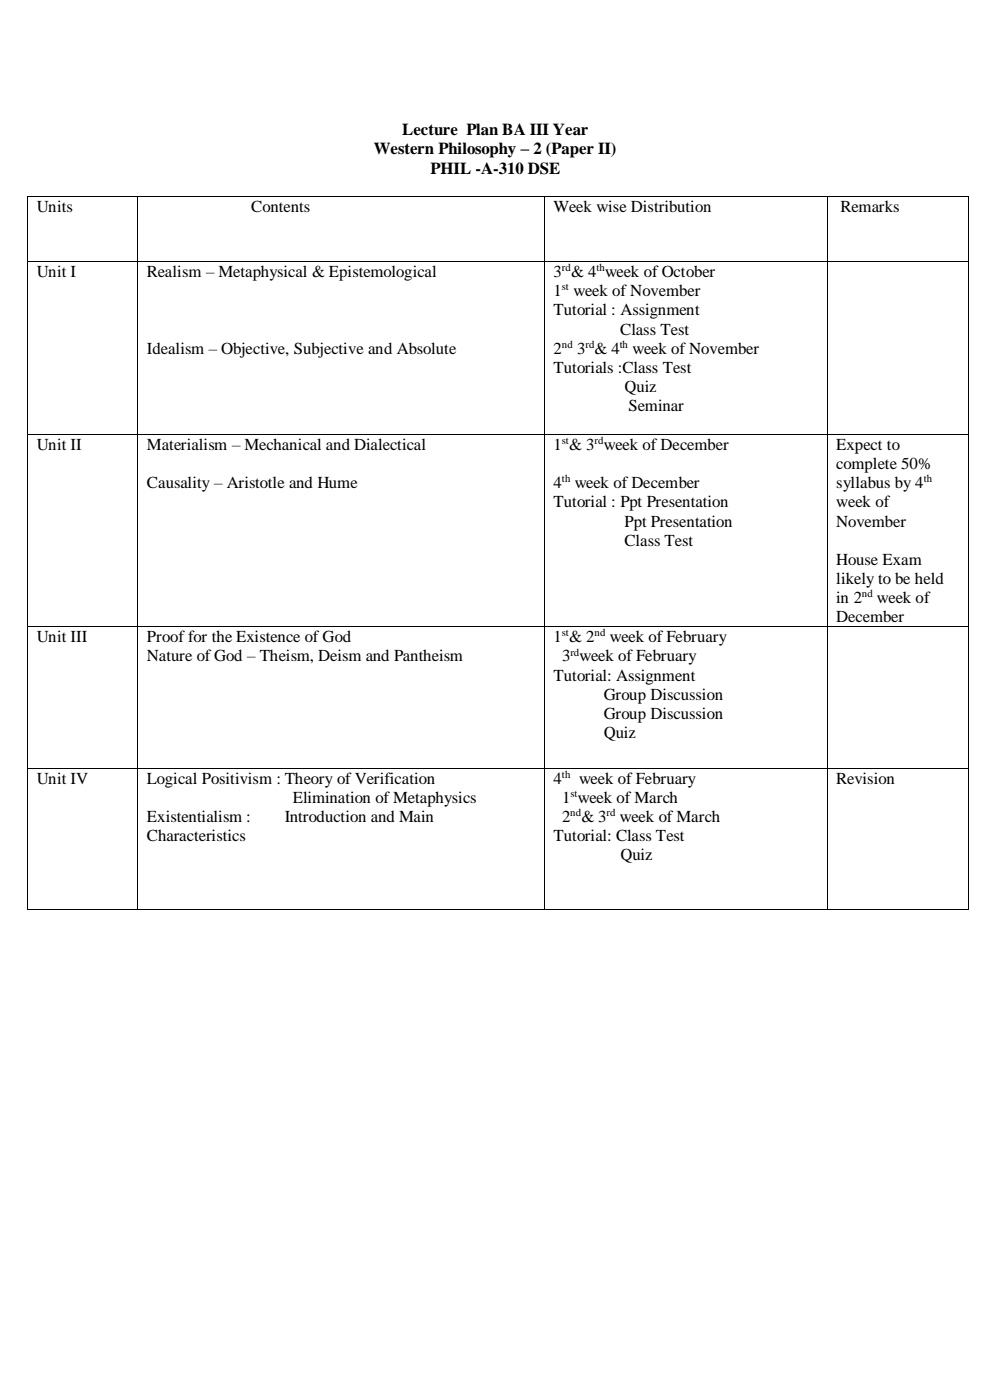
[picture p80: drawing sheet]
<svg xmlns="http://www.w3.org/2000/svg" width="210mm" height="297mm" viewBox="0 0 210 297" stroke-linecap="round" stroke-linejoin="round" font-family="sans-serif">
<defs><g id="words">
<g font-size="3.6">
<text x="85.3" y="28.7">Lecture Plan BA III Year</text>
<text x="79.3" y="32.8">Western Philosophy – 2 (Paper II)</text>
<text x="91.3" y="36.8">PHIL -A-310 DSE</text>
<text x="7.8" y="45.1">Units</text>
<text x="53.3" y="45.1">Contents</text>
<text x="117.4" y="45.1">Week wise Distribution</text>
<text x="178.3" y="45.1">Remarks</text>
<text x="7.8" y="58.8">Unit I</text>
<text x="31.2" y="58.8">Realism – Metaphysical &amp; Epistemological</text>
<text x="117.4" y="58.8">3 &amp; 4 week of October</text>
<text x="117.4" y="62.8">1 week of November</text>
<text x="117.4" y="66.9">Tutorial : Assignment</text>
<text x="131.5" y="71">Class Test</text>
<text x="31.2" y="75">Idealism – Objective, Subjective and Absolute</text>
<text x="117.4" y="75">2</text>
<text x="122.4" y="75">3 &amp; 4</text>
<text x="134.2" y="75">week of November</text>
<text x="117.4" y="79.1">Tutorials :Class Test</text>
<text x="132.5" y="83.2">Quiz</text>
<text x="133.3" y="87.2">Seminar</text>
<text x="7.8" y="95.5">Unit II</text>
<text x="31.2" y="95.5">Materialism – Mechanical and Dialectical</text>
<text x="117.4" y="95.5">1 &amp; 3 week of December</text>
<text x="177.4" y="95.5">Expect to</text>
<text x="177.4" y="99.6">complete 50%</text>
<text x="31.2" y="103.6">Causality – Aristotle and Hume</text>
<text x="117.4" y="103.6">4</text>
<text x="117.4" y="107.6">Tutorial : Ppt Presentation</text>
<text x="121.9" y="103.6">week of December</text>
<text x="177.4" y="103.6">syllabus by 4</text>
<text x="177.4" y="107.6">week of</text>
<text x="132.5" y="111.7">Ppt Presentation</text>
<text x="177.4" y="111.7">November</text>
<text x="132.5" y="115.8">Class Test</text>
<text x="177.4" y="119.8">House Exam</text>
<text x="177.4" y="123.9">likely to be held</text>
<text x="177.4" y="128">in 2</text>
<text x="186" y="128">week of</text>
<text x="7.8" y="136.3">Unit III</text>
<text x="31.2" y="136.3">Proof for the Existence of God</text>
<text x="117.4" y="136.3">1 &amp; 2</text>
<text x="129.3" y="136.3">week of February</text>
<text x="177.4" y="132">December</text>
<text x="31.2" y="140.3">Nature of God – Theism, Deism and Pantheism</text>
<text x="119.3" y="140.3">3 week of February</text>
<text x="117.4" y="144.4">Tutorial: Assignment</text>
<text x="128.1" y="148.5">Group Discussion</text>
<text x="128.1" y="152.5">Group Discussion</text>
<text x="128.1" y="156.5">Quiz</text>
<text x="7.8" y="166.3">Unit IV</text>
<text x="31.2" y="166.3">Logical Positivism : Theory of Verification</text>
<text x="117.4" y="166.3">4</text>
<text x="122.8" y="166.3">week of February</text>
<text x="177.4" y="166.3">Revision</text>
<text x="62.1" y="170.3">Elimination of Metaphysics</text>
<text x="119.3" y="170.3">1 week of March</text>
<text x="31.2" y="174.4">Existentialism :</text>
<text x="31.2" y="178.4">Characteristics</text>
<text x="60.4" y="174.4">Introduction and Main</text>
<text x="117.4" y="178.4">Tutorial: Class Test</text>
<text x="119.3" y="174.4">2 &amp; 3</text>
<text x="131.5" y="174.4">week of March</text>
<text x="131.6" y="182.5">Quiz</text>
</g>
<g font-size="2.3">
<text x="119.2" y="57.5">rd</text>
<text x="126.5" y="57.5">th</text>
<text x="119.2" y="61.6">st</text>
<text x="119.2" y="73.8">nd</text>
<text x="124.2" y="73.8">rd</text>
<text x="131.5" y="73.8">th</text>
<text x="119.2" y="94.3">st</text>
<text x="126.1" y="94.3">rd</text>
<text x="119.2" y="102.3">th</text>
<text x="195.9" y="102.3">th</text>
<text x="182.8" y="126.7">nd</text>
<text x="119.2" y="135">st</text>
<text x="126.1" y="135">nd</text>
<text x="121" y="139.1">rd</text>
<text x="119.2" y="165">th</text>
<text x="120.9" y="173.1">nd</text>
<text x="121" y="169">st</text>
<text x="128.7" y="173.1">rd</text>
</g>
</g></defs>
<g fill="#000">
<path d="M5.8 41.7h.2v.1h-.2z" fill-rule="evenodd"/>
<path d="M5.8 41.7h.2v.1h-.2z" fill-rule="evenodd"/>
<path d="M5.8 55.4h.2v.2h-.2z" fill-rule="evenodd"/>
<path d="M29.1 41.7h.2v.1h-.2z" fill-rule="evenodd"/>
<path d="M29.1 55.4h.2v.2h-.2z" fill-rule="evenodd"/>
<path d="M115.4 41.7h.1v.1h-.1z" fill-rule="evenodd"/>
<path d="M115.4 55.4h.1v.2h-.1z" fill-rule="evenodd"/>
<path d="M175.4 41.7h.2v.1h-.2z" fill-rule="evenodd"/>
<path d="M175.4 55.4h.2v.2h-.2z" fill-rule="evenodd"/>
<path d="M205.4 41.7h.2v.1h-.2z" fill-rule="evenodd"/>
<path d="M205.4 41.7h.2v.1h-.2z" fill-rule="evenodd"/>
<path d="M205.4 55.4h.2v.2h-.2z" fill-rule="evenodd"/>
<path d="M5.8 92.1h.2v.2h-.2z" fill-rule="evenodd"/>
<path d="M29.1 92.1h.2v.2h-.2z" fill-rule="evenodd"/>
<path d="M115.4 92.1h.1v.2h-.1z" fill-rule="evenodd"/>
<path d="M175.4 92.1h.2v.2h-.2z" fill-rule="evenodd"/>
<path d="M205.4 92.1h.2v.2h-.2z" fill-rule="evenodd"/>
<path d="M5.8 132.9h.2v.2h-.2z" fill-rule="evenodd"/>
<path d="M29.1 132.9h.2v.2h-.2z" fill-rule="evenodd"/>
<path d="M115.4 132.9h.1v.2h-.1z" fill-rule="evenodd"/>
<path d="M175.4 132.9h.2v.2h-.2z" fill-rule="evenodd"/>
<path d="M205.4 132.9h.2v.2h-.2z" fill-rule="evenodd"/>
<path d="M5.8 162.9h.2v.1h-.2z" fill-rule="evenodd"/>
<path d="M29.1 162.9h.2v.1h-.2z" fill-rule="evenodd"/>
<path d="M115.4 162.9h.1v.1h-.1z" fill-rule="evenodd"/>
<path d="M175.4 162.9h.2v.1h-.2z" fill-rule="evenodd"/>
<path d="M205.4 162.9h.2v.1h-.2z" fill-rule="evenodd"/>
<path d="M5.8 192.9h.2v.2h-.2z" fill-rule="evenodd"/>
<path d="M5.8 192.9h.2v.2h-.2z" fill-rule="evenodd"/>
<path d="M29.1 192.9h.2v.2h-.2z" fill-rule="evenodd"/>
<path d="M115.4 192.9h.1v.2h-.1z" fill-rule="evenodd"/>
<path d="M175.4 192.9h.2v.2h-.2z" fill-rule="evenodd"/>
<path d="M205.4 192.9h.2v.2h-.2z" fill-rule="evenodd"/>
<path d="M205.4 192.9h.2v.2h-.2z" fill-rule="evenodd"/>
</g>
<g fill="none" stroke="#000" stroke-width=".21">
<path d="M5.9 41.8v13.6M5.9 55.6v36.5M6 41.7h23.1M6 55.5h23.1M29.2 41.8v13.6M29.2 55.6v36.5M29.3 41.7h86.1M29.3 55.5h86.1M115.4 41.8v13.6M115.4 55.6v36.5M115.5 41.7h59.9M115.5 55.5h59.9"/>
<path d="M175.5 41.8v13.6M175.5 55.6v36.5M175.6 41.7h29.8M175.6 55.5h29.8M205.5 41.8v13.6M205.5 55.6v36.5M5.9 92.3v40.6M6 92.2h23.1M29.2 92.3v40.6M29.3 92.2h86.1M115.4 92.3v40.6M115.5 92.2h59.9"/>
<path d="M175.5 92.3v40.6M175.6 92.2h29.8M205.5 92.3v40.6M5.9 133.1v29.8M6 133h23.1M29.2 133.1v29.8M29.3 133h86.1M115.4 133.1v29.8M115.5 133h59.9M175.5 133.1v29.8M175.6 133h29.8M205.5 133.1v29.8"/>
<path d="M5.9 163v29.9M6 162.9h23.1M29.2 163v29.9M29.3 162.9h86.1M115.4 163v29.9M115.5 162.9h59.9M175.5 163v29.9M175.6 162.9h29.8M205.5 163v29.9M6 193h23.1M29.3 193h86.1M115.5 193h59.9"/>
<path d="M175.6 193h29.8"/>
</g>
<use href="#words"/>
</svg>
